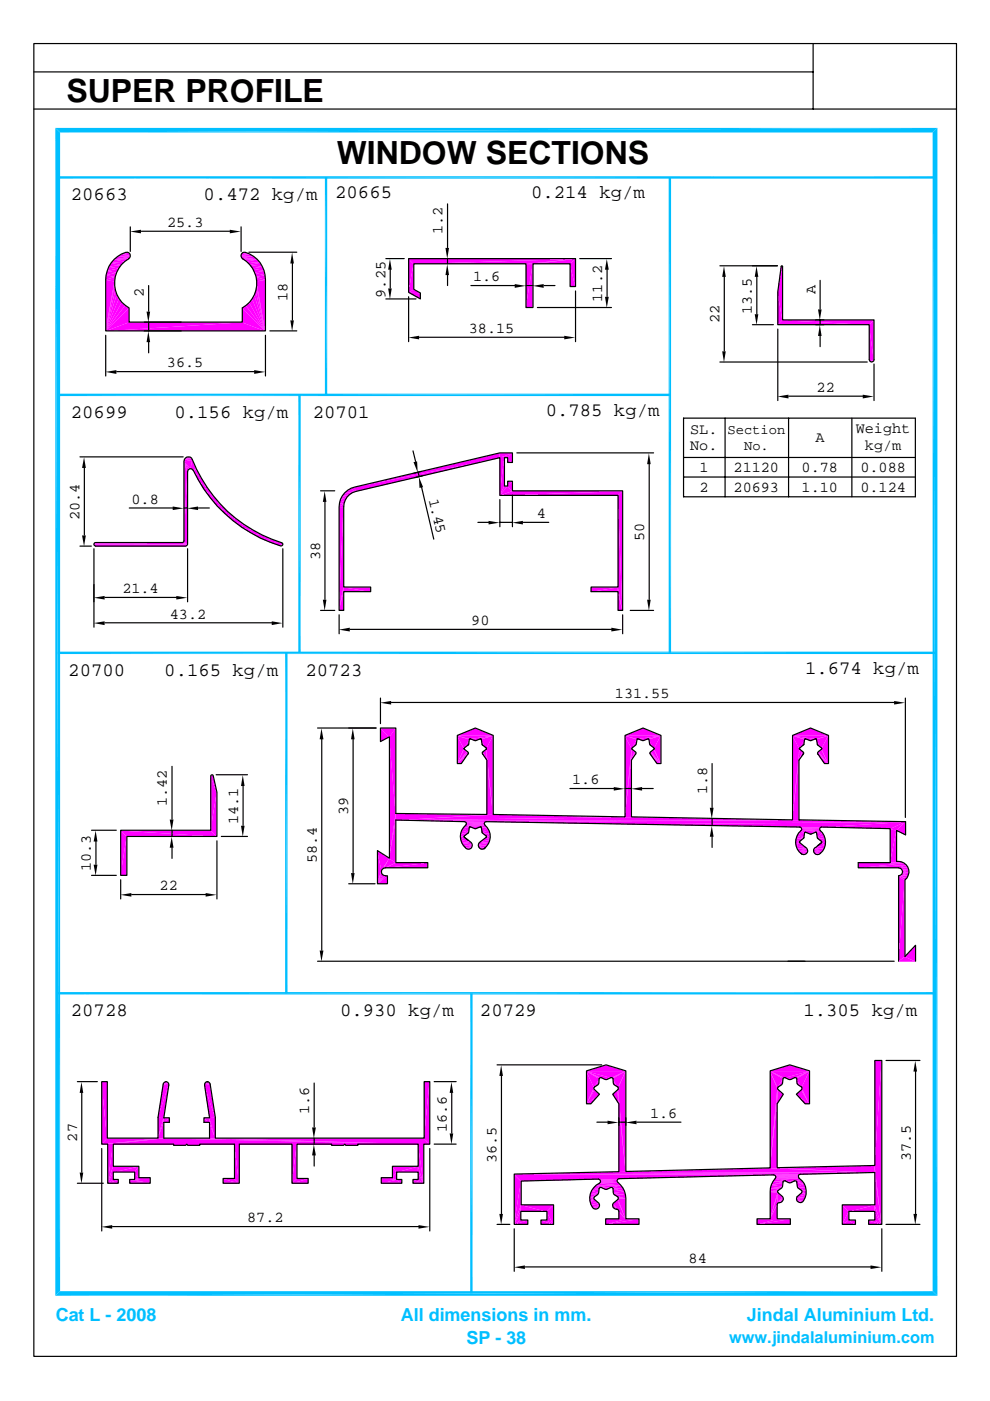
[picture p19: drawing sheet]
<svg xmlns="http://www.w3.org/2000/svg" width="210mm" height="297mm" viewBox="0 0 210 297" stroke-linecap="round" stroke-linejoin="round" font-family="sans-serif">
<defs><g id="words">
<g font-size="6.8">
<text x="14.1" y="21.5">SUPER PROFILE</text>
<text x="71.4" y="34.7">WINDOW SECTIONS</text>
</g>
<g font-size="4">
<text x="15" y="42.5">20663</text>
<text x="43.2" y="42.5">0.472 kg/m</text>
<text x="71.1" y="42.1">20665</text>
<text x="112.6" y="42.1">0.214 kg/m</text>
<text x="15" y="88.5">20699</text>
<text x="37" y="88.5">0.156 kg/m</text>
<text x="66.3" y="88.5">20701</text>
<text x="115.7" y="88.2">0.785 kg/m</text>
<text x="14.5" y="143.3">20700</text>
<text x="34.8" y="143.3">0.165 kg/m</text>
<text x="64.8" y="143.3">20723</text>
<text x="170.7" y="142.9">1.674 kg/m</text>
<text x="15" y="215.5">20728</text>
<text x="72.1" y="215.5">0.930 kg/m</text>
<text x="101.8" y="215.5">20729</text>
<text x="170.3" y="215.5">1.305 kg/m</text>
</g>
<g font-size="3.8" fill="#00bfff">
<text x="11.8" y="280.1">Cat L - 2008</text>
<text x="85" y="280.1">All dimensions in mm.</text>
<text x="158.4" y="280.1">Jindal Aluminium Ltd.</text>
<text x="98.9" y="285.1">SP - 38</text>
</g>
<text font-size="3.5" fill="#00bfff" x="154.6" y="284.7">www.jindalaluminium.com</text>
<g font-size="3.2">
<text x="35.4" y="48.1">25.3</text>
<text x="93.9" y="49.7" transform="rotate(-90 93.9 49.7)">1.2</text>
<text x="100.3" y="59.6">1.6</text>
<text x="30.5" y="63.1" transform="rotate(-90 30.5 63.1)">2</text>
<text x="61" y="63.8" transform="rotate(-90 61 63.8)">18</text>
<text x="81.7" y="63.1" transform="rotate(-90 81.7 63.1)">9.25</text>
<text x="127.7" y="64" transform="rotate(-90 127.7 64)">11.2</text>
<text x="172.9" y="62.3" transform="rotate(-90 172.9 62.3)">A</text>
<text x="99.4" y="70.6">38.15</text>
<text x="152.6" y="68.5" transform="rotate(-90 152.6 68.5)">22</text>
<text x="159.4" y="66.6" transform="rotate(-90 159.4 66.6)">13.5</text>
<text x="35.4" y="77.9">36.5</text>
<text x="173.1" y="83.2">22</text>
<text x="146.3" y="92.1">SL.</text>
<text x="146.3" y="95.4">No.</text>
<text x="172.9" y="93.8">A</text>
<text x="181.4" y="91.9">Weight</text>
<text x="183.4" y="95.4">kg/m</text>
<text x="148.3" y="100.1">1</text>
<text x="155.5" y="100.1">21120</text>
<text x="170" y="100.1">0.78</text>
<text x="182.4" y="100.1">0.088</text>
<text x="27.9" y="106.8">0.8</text>
<text x="90.9" y="105.9" transform="rotate(77 90.9 105.9)">1.45</text>
<text x="148.3" y="104.3">2</text>
<text x="155.5" y="104.3">20693</text>
<text x="170" y="104.3">1.10</text>
<text x="182.4" y="104.3">0.124</text>
<text x="16.8" y="110.2" transform="rotate(-90 16.8 110.2)">20.4</text>
<text x="113.8" y="109.9">4</text>
<text x="67.9" y="118.7" transform="rotate(-90 67.9 118.7)">38</text>
<text x="136.6" y="114.7" transform="rotate(-90 136.6 114.7)">50</text>
<text x="26" y="125.8">21.4</text>
<text x="36" y="131.1">43.2</text>
<text x="99.9" y="132.5">90</text>
<text x="130.4" y="148">131.55</text>
<text x="121.3" y="166.3">1.6</text>
<text x="35.4" y="170.9" transform="rotate(-90 35.4 170.9)">1.42</text>
<text x="73.8" y="172.9" transform="rotate(-90 73.8 172.9)">39</text>
<text x="149.9" y="168.4" transform="rotate(-90 149.9 168.4)">1.8</text>
<text x="50.5" y="174.8" transform="rotate(-90 50.5 174.8)">14.1</text>
<text x="19.3" y="184.8" transform="rotate(-90 19.3 184.8)">10.3</text>
<text x="67.2" y="183" transform="rotate(-90 67.2 183)">58.4</text>
<text x="33.8" y="188.8">22</text>
<text x="65.6" y="236.2" transform="rotate(-90 65.6 236.2)">1.6</text>
<text x="94.7" y="240" transform="rotate(-90 94.7 240)">16.6</text>
<text x="137.8" y="237">1.6</text>
<text x="16.3" y="242" transform="rotate(-90 16.3 242)">27</text>
<text x="105.3" y="246.6" transform="rotate(-90 105.3 246.6)">36.5</text>
<text x="193.1" y="246.2" transform="rotate(-90 193.1 246.2)">37.5</text>
<text x="52.4" y="259.2">87.2</text>
<text x="146" y="267.7">84</text>
</g>
<g font-size="2.9">
<text x="154.3" y="92.1">Section</text>
<text x="157.8" y="95.4">No.</text>
</g>
</g></defs>
<g fill="#f0f">
<path d="M22.4 70.2l28.9-1.8 4.9 1.8z"/>
<path d="M22.4 70.2l4.9-1.8h24z"/>
<path d="M22.4 70.2l4.9-4.9v3.1z"/>
<path d="M51.3 65.3l4.9 4.9-4.9-1.8z"/>
<path d="M26.5 64.8l.8 .5-4.9 4.9z"/>
<path d="M51.3 65.3l.8-.5 4.1 5.4z"/>
<path d="M25.8 64.2l.7 .6-4.1 5.4z"/>
<path d="M52.1 64.8l.7-.6 3.4 6z"/>
<path d="M25.2 63.4l.6 .8-3.4 6z"/>
<path d="M53.4 63.4l2.8 6.8-3.4-6z"/>
<path d="M24.7 62.5l.5 .9-2.8 6.8z"/>
<path d="M53.9 62.5l2.3 7.7-2.8-6.8z"/>
<path d="M24.4 61.6l.3 .9-2.3 7.7z"/>
<path d="M54.2 61.6l2 8.6-2.3-7.7z"/>
<path d="M24.3 60.6l.1 1-2 8.6z"/>
<path d="M54.4 60.6l1.8 9.6-2-8.6z"/>
<path d="M24.3 59.7v.9l-1.9 9.6z"/>
<path d="M54.4 59.7l1.8 10.5-1.8-9.6z"/>
<path d="M54.4 59.7l1.8-.4v10.9z"/>
<path d="M22.4 59.3l1.9 .4-1.9 10.5z"/>
<path d="M22.4 59.3l2-.6-.1 1z"/>
<path d="M54.2 58.7l2 .6-1.8 .4z"/>
<path d="M54.2 58.7l1.9-.3 .1 .9z"/>
<path d="M22.4 58.4l2 .3-2 .6z"/>
<path d="M22.4 58.4l2.3-.6-.3 .9z"/>
<path d="M53.9 57.8l2.2 .6-1.9 .3z"/>
<path d="M22.7 57.4l2 .4-2.3 .6z"/>
<path d="M53.9 57.8l2-.4 .2 1z"/>
<path d="M22.7 57.4l2.4-.5-.4 .9z"/>
<path d="M53.5 56.9l2.4 .5-2 .4z"/>
<path d="M53.5 56.9l2-.4 .4 .9z"/>
<path d="M23 56.5l2.1 .4-2.4 .5z"/>
<path d="M23 56.5l2.7-.3-.6 .7z"/>
<path d="M52.9 56.2l2.6 .3-2 .4z"/>
<path d="M23.5 55.7l2.2 .5-2.7 .3z"/>
<path d="M52.9 56.2l2.2-.5 .4 .8z"/>
<path d="M23.5 55.7l2.9-.2-.7 .7z"/>
<path d="M52.2 55.5l2.9 .2-2.2 .5z"/>
<path d="M24.2 55l2.2 .5-2.9 .2z"/>
<path d="M52.2 55.5l2.2-.5 .7 .7z"/>
<path d="M24.2 55l3-.1-.8 .6z"/>
<path d="M51.4 54.9l3 .1-2.2 .5z"/>
</g>
<path d="M24.2 54.9h3.2M51.2 54.9h3.2" fill="none" stroke="#f0f" stroke-width=".3"/>
<g fill="#f0f">
<path d="M24.2 55l3.4-.6-.2 .3z"/>
<path d="M51.1 54.4l3.3 .6-3.2-.3z"/>
<path d="M24.2 55l.7-.6h2.7z"/>
<path d="M51.1 54.4h2.6l.7 .6z"/>
</g>
<path d="M24.9 54.3h2.7M51.1 54.3h2.6" fill="none" stroke="#f0f" stroke-width=".3"/>
<g fill="#f0f">
<path d="M24.9 54.4l.8-.5 1.9 .2z"/>
<path d="M51.1 54.1l1.8-.2 .8 .5z"/>
<path d="M25.7 53.9l1.7-.1 .2 .3z"/>
<path d="M51.2 53.8l1.7 .1-1.8 .2z"/>
<path d="M25.7 53.9l1.5-.3 .2 .2z"/>
<path d="M51.2 53.8l.2-.2 1.5 .3z"/>
<path d="M25.7 53.9l.9-.3h.6z"/>
<path d="M51.4 53.6h.6l.9 .3z"/>
<path d="M26.6 53.6h.6z"/>
<path d="M51.4 53.6h.6z"/>
<path d="M184.5 76.7h.5z"/>
<path d="M184.5 76.7l.7-.1-.2 .1z"/>
<path d="M184.3 76.6h.9l-.7 .1z"/>
<path d="M184.3 76.6l1-.3-.1 .3z"/>
<path d="M184.2 76.3h1.1l-1 .3z"/>
<path d="M184.2 68.9l1.1 7.4h-1.1z"/>
<path d="M164.8 68.9l1.1-1 18.3 1z"/>
<path d="M165.9 67.9h19.4l-1.1 1z"/>
<path d="M184.2 68.9l1.1-1v8.4z"/>
<path d="M164.8 62l1.1 5.9-1.1 1z"/>
<path d="M165.9 56.5v11.4l-1.1-5.9z"/>
<path d="M165.6 56.5h.3l-1.1 5.5z"/>
<path d="M165.6 56.5h.3z"/>
<path d="M165.6 56.5h.2z"/>
</g>
<path d="M20 115.8h19.5" fill="none" stroke="#f0f" stroke-width=".21"/>
<path d="M59.4 115.8l.4-.1z" fill="#f0f"/>
<path d="M19.9 115.7h19.7" fill="none" stroke="#f0f" stroke-width=".21"/>
<path d="M59.4 115.8l.5-.2z" fill="#f0f"/>
<path d="M19.9 115.6h19.8" fill="none" stroke="#f0f" stroke-width=".21"/>
<path d="M59.4 115.8l.5-.4v.2z" fill="#f0f"/>
<path d="M19.9 115.4h19.8" fill="none" stroke="#f0f" stroke-width=".21"/>
<path d="M59.8 115.2l.1 .2-.5 .4z" fill="#f0f"/>
<path d="M19.9 115.3h19.8" fill="none" stroke="#f0f" stroke-width=".34"/>
<path d="M59.6 115.1l.2 .1-.4 .6z" fill="#f0f"/>
<path d="M20 115.3h19.7" fill="none" stroke="#f0f" stroke-width=".38"/>
<g fill="#f0f">
<path d="M57.3 115l2.3 .1-.2 .7z"/>
<path d="M38.6 115.1l.2-.1 .9 .5z"/>
<path d="M38.8 115l.1-.1 .8 .6z"/>
<path d="M38.9 114.7l.8 .8-.8-.6z"/>
<path d="M57.5 114.4l2.1 .7-2.3-.1z"/>
<path d="M55.2 114.2l2.3 .2-.2 .6z"/>
<path d="M55.5 113.5l2 .9-2.3-.2z"/>
<path d="M53.2 113.1l2.3 .4-.3 .7z"/>
<path d="M53.6 112.4l1.9 1.1-2.3-.4z"/>
<path d="M51.2 111.9l2.4 .5-.4 .7z"/>
<path d="M51.6 111.2l2 1.2-2.4-.5z"/>
<path d="M49.4 110.5l2.2 .7-.4 .7z"/>
<path d="M49.9 109.9l1.7 1.3-2.2-.7z"/>
<path d="M47.7 109l2.2 .9-.5 .6z"/>
<path d="M47.7 109l.5-.5 1.7 1.4z"/>
<path d="M46 107.4l2.2 1.1-.5 .5z"/>
<path d="M46 107.4l.6-.5 1.6 1.6z"/>
<path d="M44.5 105.6l2.1 1.3-.6 .5z"/>
<path d="M44.5 105.6l.7-.4 1.4 1.7z"/>
<path d="M43.2 103.8l2 1.4-.7 .4z"/>
<path d="M43.2 103.8l.7-.4 1.3 1.8z"/>
<path d="M42 101.8l1.9 1.6-.7 .4z"/>
<path d="M42 101.8l.7-.3 1.2 1.9z"/>
<path d="M39.7 100.1v15.4l-.8-.8z"/>
<path d="M40.9 99.8l1.8 1.7-.7 .3z"/>
<path d="M40.9 99.8l.7-.2 1.1 1.9z"/>
<path d="M40.7 99.6h.9l-.7 .2z"/>
<path d="M40.4 99.4l1.2 .2z"/>
<path d="M38.9 97.9l1.5 1.5-.4 .1z"/>
<path d="M38.9 97.9l1.1 1.6-.2 .3z"/>
<path d="M38.9 97.9l.9 1.9-.1 .3z"/>
<path d="M38.9 97.9l.8 2.2-.8 14.6z"/>
<path d="M38.9 97.9l1.8-.4-.3 1.9z"/>
<path d="M40.7 97.5l.9 2.1-1.2-.2z"/>
<path d="M39 97.5h1.7l-1.8 .4z"/>
<path d="M39 97.5l1.6-.3 .1 .3z"/>
<path d="M39.2 97.2h1.4l-1.6 .3z"/>
<path d="M39.2 97.2l1.1-.2 .3 .2z"/>
<path d="M39.2 97.2l.3-.2h.8z"/>
<path d="M39.5 97h.8z"/>
<path d="M26.8 177.4v8.3h-1.3z"/>
<path d="M25.5 176.1l20.4 1.3h-19.1z"/>
<path d="M25.5 176.1l1.3 1.3-1.3 8.3z"/>
<path d="M25.5 176.1h19.1l1.3 1.3z"/>
<path d="M45.9 168v9.4l-1.3-1.3z"/>
<path d="M44.6 164.5l1.3 3.5-1.3 8.1z"/>
<path d="M44.6 164.5h.5l.8 3.5z"/>
<path d="M44.7 164.4l.4 .1h-.5z"/>
<path d="M44.7 164.4l.4 .1z"/>
<path d="M72.8 125.5v4h-1z"/>
<path d="M131 125.5l1 4h-1z"/>
<path d="M72.8 124.5l5.7 1h-5.7z"/>
<path d="M72.8 124.5v1l-1 4z"/>
<path d="M125.3 125.5l5.7-1v1z"/>
<path d="M131 124.5l1 5-1-4z"/>
<path d="M72.8 124.5h5.7v1z"/>
<path d="M125.3 124.5h5.7l-5.7 1z"/>
<path d="M72.8 107.5v17l-1 5z"/>
<path d="M71.8 107.5h1l-1 22z"/>
<path d="M71.8 107.5l1.1-.7-.1 .7z"/>
<path d="M71.9 106.7l1 .1-1.1 .7z"/>
<path d="M71.9 106.7l1.3-.6-.3 .7z"/>
<path d="M72.1 105.9l1.1 .2-1.3 .6z"/>
<path d="M72.1 105.9l1.4-.5-.3 .7z"/>
<path d="M72.5 105.2l1 .2-1.4 .5z"/>
<path d="M131 105.1l1 24.4-1-5z"/>
<path d="M72.5 105.2l1.5-.3-.5 .5z"/>
<path d="M73 104.5l1 .4-1.5 .3z"/>
<path d="M73 104.5h1.7l-.7 .4z"/>
</g>
<path d="M73 104.4h2.4" fill="none" stroke="#f0f" stroke-width=".3"/>
<g fill="#f0f">
<path d="M105.9 105.1l26.1-1-1 1z"/>
<path d="M131 105.1l1-1v25.4z"/>
<path d="M105.9 105.1l2.7-1h23.4z"/>
<path d="M73 104.5l.7-.5 1.7 .3z"/>
<path d="M73.7 104l.7-.4 1 .7z"/>
<path d="M74.4 103.6l.8-.3 .2 1z"/>
<path d="M107.6 103.1l1 1-2.7 1z"/>
<path d="M106.9 103.1h.7l-1.7 2z"/>
<path d="M108.6 102.1v2l-1-1z"/>
<path d="M107.6 102.1h1l-1 1z"/>
<path d="M106.9 97.1v6l-1 2z"/>
<path d="M107.6 97.1l1 1h-1z"/>
<path d="M75.2 103.3l30.7-6.2-30.5 7.2z"/>
<path d="M105.9 97.1h1.7z"/>
<path d="M105.9 97.1h1l-1 8z"/>
<path d="M75.2 103.3l30.7-7.2v1z"/>
<path d="M105.9 96.1h2.7l-2.7 1z"/>
<path d="M105.9 97.1l2.7-1-1 1z"/>
<path d="M108.6 96.1v2l-1-1z"/>
<path d="M22.8 250.9l2.2-.8v.8z"/>
<path d="M22.8 250.9l1.2-.8h1z"/>
<path d="M87.5 250.1l2.3 .8h-2.3z"/>
<path d="M80.8 250.9l3.2-.8 1.1 .8z"/>
<path d="M84 250.1h1.1v.8z"/>
<path d="M27.4 250.1l4.4 .8h-4.4z"/>
<path d="M27.4 250.1h1.1l3.3 .8z"/>
<path d="M87.5 250.1h1.1l1.2 .8z"/>
<path d="M61.8 250.9l3.5-1v1z"/>
<path d="M61.8 250.9l1.1-1h2.4z"/>
<path d="M47.2 249.9l3.5 1h-3.5z"/>
<path d="M47.2 249.9h2.5l1 1z"/>
<path d="M28.5 250.1l3.3-.3v1.1z"/>
</g>
<path d="M28.5 249.9h3.3" fill="none" stroke="#f0f" stroke-width=".38"/>
<path d="M80.8 249.8l3.2 .3-3.2 .8z" fill="#f0f"/>
<path d="M80.8 249.9h3.2" fill="none" stroke="#f0f" stroke-width=".38"/>
<g fill="#f0f">
<path d="M84 248.6v1.5l-.9-.3z"/>
<path d="M88.6 248.6l1.2 2.3-1.2-.8z"/>
<path d="M28.5 248.6l.9 1.2-.9 .3z"/>
<path d="M24 248.6v1.5l-1.2 .8z"/>
<path d="M24 248.6l5.4-1.3-.9 1.3z"/>
<path d="M29.4 247.3v2.5l-.9-1.2z"/>
<path d="M83.1 247.3l.9 1.3-.9 1.2z"/>
<path d="M24 247.3h5.4l-5.4 1.3z"/>
<path d="M24 247.3v1.3l-1.2 2.3z"/>
<path d="M83.1 247.3h5.5l-4.6 1.3z"/>
<path d="M84 248.6l4.6-1.3v1.3z"/>
<path d="M88.6 247.3l1.2 3.6-1.2-2.3z"/>
</g>
<path d="M36.7 242.8h5.6M73.3 242.8h2.5" fill="none" stroke="#f0f" stroke-width=".25"/>
<path d="M88.6 242.6l1.2 8.3-1.2-3.6z" fill="#f0f"/>
<path d="M70.2 242.8h5.6" fill="none" stroke="#f0f" stroke-width=".25"/>
<path d="M24 242.6v4.7l-1.2 3.6z" fill="#f0f"/>
<path d="M36.7 242.8h5.6" fill="none" stroke="#f0f" stroke-width=".25"/>
<path d="M24 242.6h18.3" fill="none" stroke="#f0f" stroke-width=".21"/>
<g fill="#f0f">
<path d="M49.7 242.6l1 8.3-1-1z"/>
<path d="M62.9 242.6v7.3l-1.1 1z"/>
</g>
<path d="M70.2 242.8h2.8" fill="none" stroke="#f0f" stroke-width=".25"/>
<path d="M42.3 242.6h8.4" fill="none" stroke="#f0f" stroke-width=".21"/>
<g fill="#f0f">
<path d="M49.7 242.6h1v8.3z"/>
<path d="M61.8 242.6h1.1l-1.1 8.3z"/>
</g>
<path d="M50.7 242.6h39.1" fill="none" stroke="#f0f" stroke-width=".21"/>
<path d="M88.6 242.6h1.2v8.3z" fill="#f0f"/>
<path d="M22.8 242.6h68.3" fill="none" stroke="#f0f" stroke-width=".21"/>
<g fill="#f0f">
<path d="M22.8 242.6h1.2l-1.2 8.3z"/>
<path d="M21.5 242.6l13.2-1.2-11.9 1.2z"/>
<path d="M22.8 242.6l11.9-1.2 56.4 1.2z"/>
<path d="M34.7 241.4h9.7l46.7 1.2z"/>
<path d="M21.5 242.6l11.9-1.2h1.3z"/>
<path d="M22.7 241.4h10.7l-11.9 1.2z"/>
<path d="M44.4 241.4l46.7 1.2z"/>
<path d="M45.6 241.4h44.3l1.2 1.2z"/>
<path d="M34.7 238v3.4h-1.3z"/>
<path d="M44.4 238l1.2 3.4h-1.2z"/>
<path d="M34.7 238l1.2-.9v.9z"/>
<path d="M34.7 237.1h1.2l-1.2 .9z"/>
<path d="M34.7 237.1v.9l-1.3 3.4z"/>
<path d="M43.2 237.1l1.2 .9h-1.2z"/>
<path d="M43.2 237.1h1.2v.9z"/>
<path d="M44.4 237.1l1.2 4.3-1.2-3.4z"/>
<path d="M44.4 237.1l1.2-.1v4.4z"/>
<path d="M33.4 237l1.3 .1-1.3 4.3z"/>
<path d="M35.7 230.1l-1 7-1.3-.1z"/>
<path d="M43.3 230.1l2.3 6.9-1.2 .1z"/>
<path d="M43.3 230.1l1.2-.2 1.1 7.1z"/>
<path d="M34.5 229.9l1.2 .2-2.3 6.9z"/>
<path d="M43.3 229.8l1.2 .1-1.2 .2z"/>
<path d="M34.5 229.9l1.2-.1v.3z"/>
<path d="M34.7 229.6l1 .2-1.2 .1z"/>
<path d="M43.3 229.8l1.1-.2 .1 .3z"/>
<path d="M34.7 229.6l.8-.1 .2 .3z"/>
<path d="M43.6 229.5l.8 .1-1.1 .2z"/>
<path d="M43.6 229.5h.6l.2 .1z"/>
<path d="M34.7 229.6l.2-.1h.6z"/>
<path d="M43.6 229.5h.6z"/>
<path d="M34.9 229.5h.6z"/>
<path d="M91.1 229.4v13.2l-1.2-1.2z"/>
<path d="M21.5 229.4l1.2 12-1.2 1.2z"/>
<path d="M21.5 229.4h1.2v12z"/>
<path d="M89.9 229.4h1.2l-1.2 12z"/>
<path d="M178.5 259.7l1.4-1 1.4 1z"/>
<path d="M179.9 258.7h1.4v1z"/>
<path d="M109 259.7l2.8-1v1z"/>
<path d="M109 259.7l1.4-1h1.4z"/>
<path d="M114.6 258.7l2.7 1h-2.7z"/>
<path d="M114.6 258.7h1.3l1.4 1z"/>
<path d="M184.1 258.7l2.8 1h-2.8z"/>
<path d="M184.1 258.7h1.3l1.5 1z"/>
<path d="M128.4 259.7l7-1.2v1.2z"/>
<path d="M128.4 259.7l4.2-1.2h2.8z"/>
<path d="M160.4 259.7l7.1-1.2v1.2z"/>
<path d="M160.4 259.7l4.3-1.2h2.8z"/>
<path d="M160.4 258.5h4.3l-4.3 1.2z"/>
<path d="M128.4 258.5h4.2l-4.2 1.2z"/>
</g>
<path d="M128.4 258.5h4.2M160.4 258.5h4.3" fill="none" stroke="#f0f" stroke-width=".21"/>
<g fill="#f0f">
<path d="M131.1 256.9l1.5 1.6h-1.5z"/>
<path d="M110.4 256.9v1.8l-1.4 1z"/>
<path d="M185.4 256.9l1.5 2.8-1.5-1z"/>
<path d="M179.9 256.9v1.8l-1.4 1z"/>
<path d="M115.9 256.9l1.4 2.8-1.4-1z"/>
<path d="M131.1 256.7l1.5 1.8z"/>
<path d="M125.8 256.3l.6 .1z"/>
<path d="M125.8 256.3h.9l-.3 .1z"/>
<path d="M130.1 256.2l.6 .2z"/>
<path d="M130.1 256.2l.8 .3z"/>
<path d="M125.6 256.1l1.1 .2h-.9z"/>
<path d="M125.6 256.1h1.3l-.2 .2z"/>
<path d="M129.9 256l1 .5z"/>
<path d="M125.6 256.1l1.4-.3-.1 .3z"/>
<path d="M129.8 255.7l1.1 .8-1-.5z"/>
<path d="M164.7 255.5v3h-1.5z"/>
<path d="M117.3 255.5v4.2l-1.4-2.8z"/>
<path d="M110.4 255.5h6.9l-1.4 1.4z"/>
<path d="M110.4 255.5l5.5 1.4h-5.5z"/>
<path d="M110.4 255.5v1.4l-1.4 2.8z"/>
<path d="M178.5 255.5l1.4 1.4-1.4 2.8z"/>
<path d="M178.5 255.5h6.9l-5.5 1.4z"/>
<path d="M179.9 256.9l5.5-1.4v1.4z"/>
<path d="M185.4 255.5l1.5 4.2-1.5-2.8z"/>
<path d="M125.6 256.1l1.4-.6v.3z"/>
<path d="M129.8 255.4l1.1 1.1-1.1-.8z"/>
<path d="M129.8 255.4l1.3 1.3z"/>
<path d="M125.2 255.4l1.8 .1-1.4 .6z"/>
<path d="M164.8 255.3l-1.6 3.2z"/>
<path d="M130 255.2l1.1 1.5-1.3-1.3z"/>
<path d="M130 255.2l2.6 3.3z"/>
<path d="M125.2 255.4l1.7-.2 .1 .3z"/>
<path d="M169.4 255l.7-.1z"/>
<path d="M169.2 254.9h.9l-.7 .1z"/>
<path d="M165.2 255l.5-.2z"/>
<path d="M165 255.1l.7-.3z"/>
<path d="M169.2 254.9l1.1-.2-.2 .2z"/>
<path d="M125 254.7l1.9 .5-1.7 .2z"/>
<path d="M168.9 254.7h1.4l-1.1 .2z"/>
<path d="M165 255.1l.9-.5-.2 .2z"/>
<path d="M130 255.2l.9-.8 1.7 4.1z"/>
<path d="M125 254.7l1-.3 .9 .8z"/>
<path d="M168.8 254.4l1.5 .3h-1.4z"/>
<path d="M165 255.1l1-.8-.1 .3z"/>
<path d="M131 254.2l1.6 4.3-1.7-4.1z"/>
<path d="M125 254.7l.9-.5 .1 .2z"/>
<path d="M131 254.2l1.6-.1v4.4z"/>
<path d="M131 254.1h1.6l-1.6 .1z"/>
<path d="M125 254.7l.9-.6v.1z"/>
<path d="M168.8 254.1l1.5 .6-1.5-.3z"/>
<path d="M166 254v.3l-1 .8z"/>
<path d="M166 254l-1.2 1.3z"/>
<path d="M168.8 254.1l1.8-.1-.3 .7z"/>
<path d="M125 253.9l.9 .2-.9 .6z"/>
<path d="M125 253.9h.9v.2z"/>
<path d="M131 253.9l1.6 .2h-1.6z"/>
<path d="M125 253.9l1.1-.1-.2 .1z"/>
<path d="M130.8 253.8l1.8 .3z"/>
<path d="M165.9 253.8l.1 .2-1.2 1.3z"/>
<path d="M169 253.8l1.6 .2-1.8 .1z"/>
<path d="M125 253.9l1.5-.5-.4 .4z"/>
<path d="M130.2 253.4l2.4 .7-1.8-.3z"/>
<path d="M130.2 253.4h2.3l.1 .7z"/>
<path d="M169 253.8l1.9-.5-.3 .7z"/>
<path d="M125 253.9l1.7-.7-.2 .2z"/>
</g>
<path d="M130 253.3h2.5" fill="none" stroke="#f0f" stroke-width=".21"/>
<g fill="#f0f">
<path d="M125.1 253.2h1.6l-1.7 .7z"/>
<path d="M165 253l.9 .8-1.1 1.5z"/>
<path d="M165 253l-.2 2.3-1.6 3.2z"/>
<path d="M169 253.8l.8-.8 1.1 .3z"/>
</g>
<path d="M130 253.2h2.5" fill="none" stroke="#f0f" stroke-width=".38"/>
<g fill="#f0f">
<path d="M125.1 253.2l1.8-.3-.2 .3z"/>
<path d="M164.8 252.9l.2 .1-1.8 5.5z"/>
<path d="M170 252.9l.9 .4-1.1-.3z"/>
<path d="M163.2 252.7l1.6 .2-1.6 5.6z"/>
<path d="M163.2 252.7h1.6v.2z"/>
<path d="M170 252.7l.9 .6-.9-.4z"/>
<path d="M130 253l2.3-.4 .2 .8z"/>
<path d="M163.2 252.7l1.7-.2-.1 .2z"/>
<path d="M169.9 252.5l1 .8z"/>
<path d="M169.9 252.5h1v.8z"/>
<path d="M125.4 252.5l1.5 .4-1.8 .3z"/>
<path d="M163.2 252.7l1.8-.3z"/>
<path d="M169.8 252.4l1.1 .1h-1z"/>
<path d="M129.9 252.2l2.4 .4-2.3 .4z"/>
<path d="M128.2 252.2h.5z"/>
<path d="M125.4 252.5l1.6-.3-.1 .7z"/>
<path d="M129.9 252l2.4 .6-2.4-.4z"/>
<path d="M169.2 252l1.7 .5-1.1-.1z"/>
<path d="M125.4 252.5l1.6-.5v.2z"/>
<path d="M163.2 252.7l2.5-.7-.7 .4z"/>
<path d="M163.3 252h2.4l-2.5 .7z"/>
<path d="M129.9 252l2.1-.1 .3 .7z"/>
<path d="M127.6 251.9l1.1 .3h-.5z"/>
<path d="M127.6 251.9h1.7l-.6 .3z"/>
</g>
<path d="M129.8 251.9h2.2" fill="none" stroke="#f0f" stroke-width=".21"/>
<g fill="#f0f">
<path d="M169.1 251.9l1.8 .6z"/>
<path d="M125.8 251.9l1.2 .1-1.6 .5z"/>
<path d="M125.8 251.9l1.4-.1-.2 .2z"/>
<path d="M125.8 251.9l1.6-.1z"/>
<path d="M127.4 251.8l1.9 .1z"/>
</g>
<path d="M127.4 251.8h2.1M129.5 251.9h2.5M163.3 251.9h2.5" fill="none" stroke="#f0f" stroke-width=".21"/>
<g fill="#f0f">
<path d="M169.1 251.9l1.6-.2 .2 .8z"/>
<path d="M169 251.7h1.7l-1.6 .2z"/>
</g>
<path d="M163.3 251.8h2.6" fill="none" stroke="#f0f" stroke-width=".38"/>
<g fill="#f0f">
<path d="M126.4 251.3l3.1 .5h-2.1z"/>
<path d="M126.4 251.3l1 .5-1.6 .1z"/>
<path d="M126.4 251.3h5.1l-2 .5z"/>
<path d="M129.5 251.8l2-.5 .5 .6z"/>
<path d="M163.5 251.2l2.4 .4-2.6 .4z"/>
<path d="M169 251.7l1.4-.7 .3 .7z"/>
</g>
<path d="M126.4 251.1h5.1" fill="none" stroke="#f0f" stroke-width=".38"/>
<g fill="#f0f">
<path d="M163.5 251.2l2.4-.4v.8z"/>
<path d="M167.2 250.8h.4z"/>
<path d="M168.9 250.8l1.5 .2-1.4 .7z"/>
<path d="M127 250.9l4-.1 .5 .5z"/>
</g>
<path d="M127 250.9h4" fill="none" stroke="#f0f" stroke-width=".21"/>
<path d="M163.5 251.2l2.4-.6v.2z" fill="#f0f"/>
<path d="M127.2 250.7h3.8" fill="none" stroke="#f0f" stroke-width=".21"/>
<path d="M168.8 250.6l1.6 .4-1.5-.2z" fill="#f0f"/>
<path d="M127.2 250.7h3.6" fill="none" stroke="#f0f" stroke-width=".21"/>
<g fill="#f0f">
<path d="M163.8 250.6h2.1l-2.4 .6z"/>
<path d="M167.2 250.8l1.1-.3-.7 .3z"/>
<path d="M166.5 250.5h1.8l-1.1 .3z"/>
</g>
<path d="M163.8 250.5h2.3" fill="none" stroke="#f0f" stroke-width=".21"/>
<g fill="#f0f">
<path d="M168.7 250.5l1.7 .5z"/>
<path d="M110.4 250.5v5l-1.4 4.2z"/>
<path d="M166.5 250.5l2-.1z"/>
</g>
<path d="M127.3 250.5h3.5M163.8 250.5h2.5M166.3 250.5h2.2M166.3 250.4h3.7" fill="none" stroke="#f0f" stroke-width=".21"/>
<g fill="#f0f">
<path d="M168.5 250.4h1.5z"/>
<path d="M168.7 250.5l1.3-.1 .4 .6z"/>
</g>
<path d="M127.2 250.4h3.6" fill="none" stroke="#f0f" stroke-width=".25"/>
<path d="M126.8 250.1h4.1M126.8 250.1h4.2M126.8 250h4.4M127 250.2h3.9M127.2 250.3h3.7" fill="none" stroke="#f0f" stroke-width=".21"/>
<g fill="#f0f">
<path d="M110.4 250.5l20.8-.5z"/>
<path d="M164.3 249.9l5.7 .5h-3.7z"/>
<path d="M164.3 249.9l2 .5-2.5 .2z"/>
<path d="M164.3 249.9h5.1l.6 .5z"/>
</g>
<path d="M164.3 249.8h5.1M164.4 249.5h4.8" fill="none" stroke="#f0f" stroke-width=".25"/>
<path d="M164.2 249.3h5M164.4 249.8h5M164.4 249.6h4.8" fill="none" stroke="#f0f" stroke-width=".21"/>
<path d="M110.4 250.5l53.6-1.3z" fill="#f0f"/>
<path d="M109 249.1h60.6M169.4 249.2h-5.4" fill="none" stroke="#f0f" stroke-width=".21"/>
<g fill="#f0f">
<path d="M109 249l55 .2-53.6 1.3z"/>
<path d="M109 249l1.4 1.5-1.4 9.2z"/>
</g>
<path d="M109 248.8h76.4" fill="none" stroke="#f0f" stroke-width=".38"/>
<g fill="#f0f">
<path d="M185.4 248.7l1.5 11-1.5-4.2z"/>
<path d="M109 249l22.1-.5 54.3 .2z"/>
</g>
<path d="M131.1 248.5h54.3" fill="none" stroke="#f0f" stroke-width=".21"/>
<g fill="#f0f">
<path d="M132.6 248.4l30.6-.7 22.2 1z"/>
<path d="M163.2 247.7l1.5-.1 20.7 1.1z"/>
<path d="M164.7 247.6l20.7-.4v1.5z"/>
<path d="M185.4 247.2l1.5 12.5-1.5-11z"/>
<path d="M164.7 234.1v13.5l-1.5 .1z"/>
<path d="M131.1 234.1l1.5 14.3-1.5 .1z"/>
<path d="M124.3 234.1l2.7-2-1.8 2z"/>
<path d="M168.8 232.1l2.8 2h-1z"/>
<path d="M126 231.1l1 1-2.7 2z"/>
<path d="M129.8 232.1l1.1-1 .2 3z"/>
<path d="M130.9 231.1l1.7 17.3z"/>
<path d="M168.8 232.1l1.1-1 1.7 3z"/>
<path d="M164.9 231.1l1.1 1-1.3 2z"/>
<path d="M164.9 231.1l-1.7 16.6z"/>
<path d="M125.9 231l.1 .1-1.7 3z"/>
<path d="M131 231l1.6 17.4-1.7-17.3z"/>
<path d="M170 231l1.6 3.1-1.7-3z"/>
<path d="M164.8 231l-1.6 16.7z"/>
<path d="M125.9 230.8l-1.6 3.3z"/>
<path d="M170 230.8l1.6 3.3-1.6-3.1z"/>
<path d="M131 230.8l1.6 17.6z"/>
<path d="M164.8 230.8l-1.6 16.9z"/>
<path d="M169.9 230.6l1.7 3.5z"/>
<path d="M125.9 230.6l-1.6 3.5z"/>
<path d="M165 230.5l.8-.6z"/>
<path d="M130 229.9l.8 .6z"/>
<path d="M169 229.9l.8 .6z"/>
<path d="M126.1 230.5l.7-.6z"/>
<path d="M165 230.5l.9-.8z"/>
<path d="M164.9 230.6l1-.9z"/>
<path d="M130 229.7l.8 .8z"/>
<path d="M130 229.7l1 .9z"/>
<path d="M168.9 229.7l.9 .8z"/>
<path d="M168.9 229.7l1 .9z"/>
<path d="M126.1 230.5l.8-.8z"/>
<path d="M126.1 230.5l.8-.8-1 .9z"/>
<path d="M129.9 228.9l1.1 1.7-1-.9z"/>
<path d="M165.9 228.9v.8l-1 .9z"/>
<path d="M127 228.9l-.1 .8-1 .9z"/>
<path d="M168.9 228.9l1 1.7-1-.9z"/>
<path d="M167.2 228.9h.4z"/>
<path d="M128.2 228.9h.5z"/>
<path d="M129.9 228.7l1.1 1.9z"/>
<path d="M165.9 228.7l-1 1.9z"/>
<path d="M127 228.7l-1.1 1.9z"/>
<path d="M168.9 228.7l1 1.9z"/>
<path d="M128.2 228.9l1.1-.3-.6 .3z"/>
<path d="M167.2 228.9l1.1-.3-.7 .3z"/>
<path d="M166.5 228.6h1.8l-1.1 .3z"/>
<path d="M127.6 228.6h1.7l-1.1 .3z"/>
<path d="M166.5 228.6l2-.1z"/>
<path d="M127.3 228.5l2 .1z"/>
</g>
<path d="M127.3 228.6h2.2M166.3 228.6h2.2" fill="none" stroke="#f0f" stroke-width=".21"/>
<g fill="#f0f">
<path d="M129.5 228.5l3.1-1.4-2.8 1.5z"/>
<path d="M129.8 228.6l2.8-1.5-2.7 1.6z"/>
<path d="M129.9 228.7l2.7-1.6-1.6 3.5z"/>
<path d="M132.6 227.1l-1.6 3.7v-.2z"/>
<path d="M132.6 227.1v21.3l-1.6-17.6z"/>
<path d="M166.3 228.5l5.3-1.4-3.1 1.4z"/>
<path d="M168.5 228.5l3.1-1.4-2.9 1.5z"/>
<path d="M168.7 228.6l2.9-1.5-2.7 1.6z"/>
<path d="M168.9 228.7l2.7-1.6-1.7 3.5z"/>
<path d="M171.6 227.1v7l-1.7-3.5z"/>
<path d="M163.2 227.1h8.4l-5.3 1.4z"/>
<path d="M163.2 227.1l3.1 1.4-.2 .1z"/>
<path d="M163.2 227.1l2.9 1.5-.2 .1z"/>
<path d="M163.2 227.1l2.7 1.6-1 1.9z"/>
<path d="M163.2 227.1l1.7 3.5-.1 .2z"/>
<path d="M163.2 227.1l1.6 3.7-1.6 16.9z"/>
<path d="M124.3 227.1h8.3l-3.1 1.4z"/>
<path d="M124.3 227.1l5.2 1.4h-2.2z"/>
<path d="M124.3 227.1l3 1.4-.1 .1z"/>
<path d="M124.3 227.1l2.9 1.5-.2 .1z"/>
<path d="M124.3 227.1l2.7 1.6-1.1 1.9z"/>
<path d="M124.3 227.1l1.6 3.5-1.6 3.5z"/>
<path d="M163.2 227.1l4.2-1.3 4.2 1.3z"/>
<path d="M124.3 227.1l4.1-1.3 4.2 1.3z"/>
<path d="M185.4 224.9h1.5l-1.5 22.3z"/>
<path d="M186.9 224.9v34.8l-1.5-12.5z"/>
<path d="M86.6 62l2.5 .2v1.2z"/>
<path d="M86.6 62l1.1-.6 1.4 .8z"/>
<path d="M112.9 56v9.3h-1.4z"/>
<path d="M120.8 56l1.2 4.8h-1.2z"/>
<path d="M87.7 56v5.4l-1.1 .6z"/>
<path d="M111.5 56h1.4l-1.4 9.3z"/>
<path d="M86.6 54.9l1.1 1.1-1.1 6z"/>
<path d="M86.6 54.9h35.4l-34.3 1.1z"/>
<path d="M87.7 56l34.3-1.1-10.5 1.1z"/>
<path d="M111.5 56l10.5-1.1-9.1 1.1z"/>
<path d="M112.9 56l9.1-1.1-1.2 1.1z"/>
<path d="M120.8 56l1.2-1.1v5.9z"/>
<path d="M190.5 203.9l1.3-1.1 2.3 1.1z"/>
<path d="M194.1 200.5v3.4l-2.3-1.1z"/>
<path d="M191.8 186.6v16.2l-1.3 1.1z"/>
<path d="M80 187.4l2.1-1.7v1.7z"/>
<path d="M81.7 185.7h.4l-2.1 1.7z"/>
<path d="M190.5 185.7l1.7 .5-.4 .4z"/>
<path d="M190.5 185.7l1.3 .9-1.3 17.3z"/>
<path d="M190.5 185.7h.3l1.4 .5z"/>
<path d="M81.3 185.7h.4l-1.7 1.7z"/>
<path d="M190.8 185.7h1.7l-.3 .5z"/>
<path d="M190.8 185.7l.3-.2 1.4 .2z"/>
<path d="M81.1 185.5l.2 .2-1.3 1.7z"/>
<path d="M191.2 185.2l1.3 .5-1.4-.2z"/>
<path d="M80.9 185.2l.2 .3-1.1 1.9z"/>
<path d="M191.2 185.2l1.5-.1-.2 .6z"/>
<path d="M80.8 184.9l.1 .3-.9 2.2z"/>
<path d="M191.3 184.9l1.4 .2-1.5 .1z"/>
<path d="M80.9 184.6l-.9 2.8z"/>
<path d="M191.2 184.6l1.5 .5-1.4-.2z"/>
<path d="M191.2 184.6l1.4-.1 .1 .6z"/>
<path d="M191.1 184.3l1.5 .2-1.4 .1z"/>
<path d="M190.8 184.1l1.8 .4-1.5-.2z"/>
</g>
<path d="M190.5 184.3h2.1" fill="none" stroke="#f0f" stroke-width=".42"/>
<g fill="#f0f">
<path d="M190.5 184.1l1.9-.2 .2 .6z"/>
<path d="M190.5 184.1l1.6-.7 .3 .5z"/>
<path d="M181.9 184.1l10.2-.7-1.6 .7z"/>
<path d="M181.9 184.1l9.7-1.1 .5 .4z"/>
<path d="M181.9 183h9.7l-9.7 1.1z"/>
</g>
<path d="M181.9 183h9.7" fill="none" stroke="#f0f" stroke-width=".21"/>
<g fill="#f0f">
<path d="M81.7 184.1l8.9-1.1v1.1z"/>
<path d="M81.7 184.1l2.2-1.1h6.7z"/>
<path d="M81.3 184.1l2.6-1.1z"/>
</g>
<path d="M188.7 182.9h2.9M188.7 182.8h2.4" fill="none" stroke="#f0f" stroke-width=".25"/>
<g fill="#f0f">
<path d="M188.7 183l1.8-.3z"/>
<path d="M82.5 182l1.4 1-2.6 1.1z"/>
<path d="M82.5 182l-1.2 2.1-.2 .2z"/>
<path d="M82.5 182l-1.6 2.6z"/>
<path d="M173 181.2h.7z"/>
<path d="M170 181.2h.6z"/>
<path d="M170 181.2l.9-.2-.3 .2z"/>
<path d="M172.7 181l1 .2h-.7z"/>
<path d="M172.7 181h1.2l-.2 .2z"/>
<path d="M169.7 181h1.2l-.9 .2z"/>
<path d="M169.7 181l1.4-.2-.2 .2z"/>
<path d="M172.5 180.8l1.4 .2h-1.2z"/>
<path d="M169.7 181l1.5-.5-.1 .3z"/>
<path d="M172.4 180.5l1.5 .5-1.4-.2z"/>
<path d="M172.4 180.5h2l-.5 .5z"/>
<path d="M169.2 180.5h2l-1.5 .5z"/>
<path d="M80 180.4l2.5 1.6-1.6 2.6z"/>
<path d="M80 180.4l.9 4.2-.9 2.8z"/>
<path d="M169.2 180.5l1.9-.3 .1 .3z"/>
<path d="M172.5 180.2l1.9 .3h-2z"/>
<path d="M98.9 180l.6 .1z"/>
<path d="M101.9 180.1l.6-.1z"/>
<path d="M101.6 179.9l.9 .1-.6 .1z"/>
<path d="M98.9 180l.9-.1-.3 .2z"/>
<path d="M172.5 180.2l2.2-.3-.3 .6z"/>
<path d="M168.9 179.9l2.2 .3-1.9 .3z"/>
</g>
<path d="M168.9 180h2.2M172.5 180h2.2" fill="none" stroke="#f0f" stroke-width=".3"/>
<g fill="#f0f">
<path d="M98.6 179.8l1.2 .1-.9 .1z"/>
<path d="M101.6 179.9l1.2-.1-.3 .2z"/>
</g>
<path d="M168.9 179.8h2M172.6 179.8h2.1" fill="none" stroke="#f0f" stroke-width=".21"/>
<g fill="#f0f">
<path d="M101.4 179.6l1.4 .2-1.2 .1z"/>
<path d="M98.6 179.8l1.4-.2-.2 .3z"/>
<path d="M101.3 179.3l1.5 .5-1.4-.2z"/>
<path d="M98.6 179.8l1.5-.5-.1 .3z"/>
<path d="M98.2 179.3h1.9l-1.5 .5z"/>
<path d="M101.3 179.3h2l-.5 .5z"/>
<path d="M172.9 179.7l2-.5-.2 .7z"/>
<path d="M168.7 179.2l2 .5-1.8 .2z"/>
<path d="M101.4 179l1.9 .3h-2z"/>
<path d="M98.2 179.3l1.8-.3 .1 .3z"/>
<path d="M97.8 178.7l2.2 .3-1.8 .3z"/>
<path d="M101.4 179l2.2-.3-.3 .6z"/>
<path d="M172.9 179.7l1.2-1 .8 .5z"/>
<path d="M168.7 179.2l.8-.5 1.2 1z"/>
</g>
<path d="M97.8 178.9h2.2M101.4 178.9h2.2" fill="none" stroke="#f0f" stroke-width=".3"/>
<g fill="#f0f">
<path d="M174.2 178.7l.7 .5z"/>
<path d="M168.7 179.2l.8-.5z"/>
<path d="M174.2 178.6l.7 .6z"/>
<path d="M168.7 179.2l.7-.6z"/>
<path d="M174.2 178.6l.8-.1-.1 .7z"/>
<path d="M168.6 178.5l.8 .1-.7 .6z"/>
<path d="M174.2 178.5h.8z"/>
<path d="M168.6 178.5h.9z"/>
</g>
<path d="M97.8 178.6h2.1M101.6 178.6h2" fill="none" stroke="#f0f" stroke-width=".21"/>
<g fill="#f0f">
<path d="M174.1 178.5h.9z"/>
<path d="M168.6 178.5h.9z"/>
<path d="M97.6 178.1l2 .4-1.8 .2z"/>
<path d="M101.8 178.5l2-.4-.2 .6z"/>
<path d="M174.1 178.5l.8-.6 .1 .6z"/>
<path d="M168.7 177.9l.8 .6h-.9z"/>
<path d="M173.3 177.8l1.6 .1-.8 .6z"/>
<path d="M168.7 177.9l1.6-.1-.8 .7z"/>
<path d="M173.2 177.7l1.7 .2-1.6-.1z"/>
<path d="M168.7 177.9l1.7-.2-.1 .1z"/>
<path d="M101.8 178.5l1.2-.9 .8 .5z"/>
<path d="M97.6 178.1l.8-.5 1.2 .9z"/>
<path d="M103.1 177.5l.7 .6z"/>
<path d="M97.6 178.1l.7-.6z"/>
<path d="M103.1 177.4l.7 .7z"/>
<path d="M97.6 178.1l.7-.7z"/>
<path d="M97.5 177.4h.8l-.7 .7z"/>
<path d="M103.1 177.4h.8l-.1 .7z"/>
<path d="M103.1 177.4h.8z"/>
<path d="M97.5 177.4h.8z"/>
<path d="M103 177.3l.9 .1z"/>
<path d="M97.5 177.4l.9-.1z"/>
<path d="M173.2 177.7l1.5-.5 .2 .7z"/>
<path d="M169 177.2l1.4 .5-1.7 .2z"/>
<path d="M97.6 176.7l.8 .6-.9 .1z"/>
<path d="M103 177.3l.8-.6 .1 .7z"/>
<path d="M102.2 176.7h1.6l-.8 .6z"/>
<path d="M97.6 176.7h1.6l-.8 .6z"/>
<path d="M173.2 177.7l1.1-1.1 .4 .6z"/>
<path d="M169.3 176.6l1.1 1.1-1.4-.5z"/>
<path d="M173.1 176.6h1.2l-1.1 1.1z"/>
<path d="M169.3 176.6h1.2l-.1 1.1z"/>
<path d="M173.1 176.6h1.2z"/>
<path d="M169.3 176.6h1.3z"/>
<path d="M173 176.6h1.3z"/>
<path d="M170.7 176.5l1.2 .4z"/>
</g>
<path d="M170.7 176.7h2.1" fill="none" stroke="#f0f" stroke-width=".38"/>
<g fill="#f0f">
<path d="M102.2 176.5l1.6 .2h-1.6z"/>
<path d="M97.6 176.7l1.7-.2-.1 .2z"/>
</g>
<path d="M170.7 176.5h2.2" fill="none" stroke="#f0f" stroke-width=".21"/>
<g fill="#f0f">
<path d="M172.9 176.5l1.4 .1z"/>
<path d="M169.3 176.6l1.4-.1z"/>
</g>
<path d="M170.7 176.5h2.2" fill="none" stroke="#f0f" stroke-width=".21"/>
<path d="M169.3 176.6l.5-.4 .9 .3z" fill="#f0f"/>
<path d="M169.8 176.3h4.1" fill="none" stroke="#f0f" stroke-width=".34"/>
<g fill="#f0f">
<path d="M172.9 176.5l1-.3 .4 .4z"/>
<path d="M190 176.1v6.6l-1.3 .3z"/>
<path d="M97.8 176.1l1.5 .4-1.7 .2z"/>
<path d="M102.2 176.5l1.4-.4 .2 .6z"/>
</g>
<path d="M169.8 176.1h4.1M169.9 175.9h3.8" fill="none" stroke="#f0f" stroke-width=".21"/>
<path d="M188.7 175.8l1.3 .3-1.3 6.9z" fill="#f0f"/>
<path d="M169.9 175.8h3.8" fill="none" stroke="#f0f" stroke-width=".25"/>
<path d="M169.8 175.7h3.9M169.8 175.6h4.1" fill="none" stroke="#f0f" stroke-width=".21"/>
<g fill="#f0f">
<path d="M102.2 176.5l1.1-1 .3 .6z"/>
<path d="M98.2 175.5l1.1 1-1.5-.4z"/>
<path d="M102 175.5h1.3l-1.1 1z"/>
<path d="M98.2 175.5h1.2l-.1 1z"/>
</g>
<path d="M169.7 175.5h4.2" fill="none" stroke="#f0f" stroke-width=".21"/>
<g fill="#f0f">
<path d="M101.9 175.4l1.4 .1z"/>
<path d="M98.2 175.5l1.3-.1z"/>
</g>
<path d="M169.5 175.4h4.6" fill="none" stroke="#f0f" stroke-width=".21"/>
<g fill="#f0f">
<path d="M101.9 175.4l1.4 .1z"/>
<path d="M98.2 175.5l1.3-.1z"/>
<path d="M99.7 175.4l1.1 .4z"/>
</g>
<path d="M99.7 175.6h2.1" fill="none" stroke="#f0f" stroke-width=".38"/>
<path d="M98.2 175.5l1.4-.1z" fill="#f0f"/>
<path d="M99.6 175.4h2.3" fill="none" stroke="#f0f" stroke-width=".21"/>
<g fill="#f0f">
<path d="M101.9 175.4l1.4 .1z"/>
<path d="M101.9 175.4l.8-.4 .6 .5z"/>
</g>
<path d="M98.7 175.2h4" fill="none" stroke="#f0f" stroke-width=".38"/>
<path d="M98.7 175l.9 .4-1.4 .1z" fill="#f0f"/>
<path d="M98.7 174.9h4" fill="none" stroke="#f0f" stroke-width=".21"/>
<path d="M132.5 174.8l41.6 .6z" fill="#f0f"/>
<path d="M98.6 174.4h4.2M98.8 174.5h3.9M98.8 174.8h3.9" fill="none" stroke="#f0f" stroke-width=".21"/>
<g fill="#f0f">
<path d="M132.5 174.8l59.4-.5-17.8 1.1z"/>
<path d="M174.1 175.4l17.8-1.1-3.2 1.5z"/>
<path d="M188.7 175.8l3.2-1.5-1.9 1.8z"/>
<path d="M190 176.1l1.9-1.8v2.8z"/>
</g>
<path d="M98.4 174.3h4.6" fill="none" stroke="#f0f" stroke-width=".21"/>
<g fill="#f0f">
<path d="M103 174.3h88.9l-59.4 .5z"/>
<path d="M83.9 173.9v9.1l-1.4-1z"/>
</g>
<path d="M83.9 174.1h19.1" fill="none" stroke="#f0f" stroke-width=".34"/>
<path d="M83.9 174.1h108" fill="none" stroke="#f0f" stroke-width=".38"/>
<path d="M83.9 173.9h85.6" fill="none" stroke="#f0f" stroke-width=".21"/>
<g fill="#f0f">
<path d="M83.9 173.9l49.9-.6 34.2 .6z"/>
<path d="M83.9 173.9l49.9-.6z"/>
<path d="M83.9 173.9l20.6-1.2 28 .6z"/>
<path d="M83.9 173.9l20.6-1.2z"/>
<path d="M83.9 172.5l19.3 .2-19.3 1.2z"/>
<path d="M83.9 172.5v1.4l-1.4 8.1z"/>
<path d="M169.3 161.2v12.7h-1.3z"/>
<path d="M133.8 161.2v12.1h-1.3z"/>
<path d="M103.2 161.2l1.3 11.5h-1.3z"/>
<path d="M137.9 160l2.2 2h-.9z"/>
<path d="M96.9 162l2.2-2-1.4 2z"/>
<path d="M137.9 160l2.2 2z"/>
<path d="M96.9 162l2.2-2z"/>
<path d="M173.4 160l2.2 2h-.8z"/>
<path d="M137.8 160l2.3 2z"/>
<path d="M173.3 159.8l2.3 2.2z"/>
<path d="M102.2 159.8l.1 .2z"/>
<path d="M102.2 159.8l.2 .2z"/>
<path d="M102.2 159.8l1 1.4z"/>
<path d="M96.9 162l2.4-2.2z"/>
<path d="M137.7 159.8l2.4 2.2z"/>
<path d="M134.8 159.8l-.1 .2z"/>
<path d="M134.8 159.8l-.2 .2z"/>
<path d="M134.8 159.8l-1 1.4z"/>
<path d="M170.3 159.8l-.1 .2z"/>
<path d="M170.3 159.8l-1 1.4z"/>
<path d="M173.3 159.6l2.3 2.4-2.3-2.2z"/>
<path d="M102.2 159.6l1 1.6-1-1.4z"/>
<path d="M137.8 159.6l2.3 2.4-2.4-2.2z"/>
<path d="M99.2 159.6l.1 .2-2.4 2.2z"/>
<path d="M134.8 159.6v.2l-1 1.4z"/>
<path d="M170.3 159.6v.2l-1 1.4z"/>
<path d="M102.2 159.6l.2-.1 .8 1.7z"/>
<path d="M173.3 159.6l.1-.1 2.2 2.5z"/>
<path d="M137.8 159.6l.1-.1 2.2 2.5z"/>
<path d="M134.6 159.5l.2 .1-1 1.6z"/>
<path d="M99.1 159.5l.1 .1-2.3 2.4z"/>
<path d="M170.2 159.5l.1 .1-1 1.6z"/>
<path d="M138 159.4l2.1 2.6z"/>
<path d="M173.5 159.4l2.1 2.6z"/>
<path d="M102.4 159.4l.8 1.8z"/>
<path d="M170.1 159.4l-.8 1.8z"/>
<path d="M134.6 159.4l-.8 1.8z"/>
<path d="M99 159.4l-2.1 2.6z"/>
<path d="M134.5 159.4l-.7 1.8z"/>
<path d="M138 159.4l.6-.5 1.5 3.1z"/>
<path d="M173.5 159.4l.6-.5 1.5 3.1z"/>
<path d="M102.4 159.4l.6-.5 .2 2.3z"/>
<path d="M103 158.9l1.5 13.8-1.3-11.5z"/>
<path d="M133.9 158.9l.6 .5-.7 1.8z"/>
<path d="M133.9 158.9l-.1 2.3-1.3 12.1z"/>
<path d="M169.5 158.9l.6 .5-.8 1.8z"/>
<path d="M169.5 158.9l-1.5 15z"/>
<path d="M98.4 158.9l.6 .5-2.1 2.6z"/>
<path d="M174.2 158.9l1.4 3.1z"/>
<path d="M103 158.9l1.5 13.8z"/>
<path d="M133.9 158.9l-1.4 14.4z"/>
<path d="M98.3 158.9l-1.4 3.1z"/>
<path d="M138.6 158.9l1.5 3.1z"/>
<path d="M174.2 158.8l1.4 3.2z"/>
<path d="M103.1 158.8l1.4 13.9z"/>
<path d="M98.3 158.8l-1.4 3.2z"/>
<path d="M169.4 158.8l-1.4 15.1z"/>
<path d="M133.9 158.8l-1.4 14.5z"/>
<path d="M138.6 158.8l1.5 3.2z"/>
<path d="M174.2 158.7l1.4 3.3z"/>
<path d="M103.1 158.7l1.4 14z"/>
<path d="M133.9 158.7l-1.4 14.6z"/>
<path d="M98.3 158.7l-1.4 3.3z"/>
<path d="M138.6 158.7l1.5 3.3z"/>
<path d="M137.7 157.9l.9 .8z"/>
<path d="M102.2 157.9l.8 .8z"/>
<path d="M98.4 158.7l.9-.8z"/>
<path d="M173.2 157.9l.9 .8z"/>
<path d="M133.9 158.7l.9-.8z"/>
<path d="M169.5 158.7l.9-.8z"/>
<path d="M173.1 156.8l1 1.9-.9-.8z"/>
<path d="M173.1 156.8l1.1 1.9z"/>
<path d="M137.5 156.8l1.1 1.9-.9-.8z"/>
<path d="M137.5 156.8l1.1 1.9z"/>
<path d="M102 156.8l1 1.9-.8-.8z"/>
<path d="M102 156.8l1.1 1.9z"/>
<path d="M99.4 156.8l-.1 1.1-.9 .8z"/>
<path d="M99.4 156.8l-1.1 1.9z"/>
<path d="M135 156.8l-.2 1.1-.9 .8z"/>
<path d="M135 156.8l-1.1 1.9z"/>
<path d="M170.5 156.8l-.1 1.1-.9 .8z"/>
<path d="M170.5 156.8l-1 1.9z"/>
<path d="M101.9 156.8l1.2 1.9z"/>
</g>
<path d="M99.6 156.7h.1" fill="none" stroke="#f0f" stroke-width=".25"/>
<g fill="#f0f">
<path d="M135.2 156.7l1.2 .4z"/>
<path d="M170.7 156.7l1.2 .4z"/>
<path d="M99.7 156.7l1.1 .4z"/>
</g>
<path d="M99.7 156.9h2.1M135.2 156.9h2.1M170.7 156.9h2.1" fill="none" stroke="#f0f" stroke-width=".38"/>
<path d="M99.7 156.7h2.2M135.1 156.7h2.3M170.7 156.7h2.2" fill="none" stroke="#f0f" stroke-width=".21"/>
<path d="M99.6 156.7h2.3" fill="none" stroke="#f0f" stroke-width=".21"/>
<g fill="#f0f">
<path d="M82.5 156.3l1.4 16.2-1.4 9.5z"/>
<path d="M135.1 156.7l5-.7-2.7 .7z"/>
<path d="M137.4 156.7l2.7-.7z"/>
<path d="M137.5 156.7l2.6-.7z"/>
<path d="M137.5 156.8l2.6-.8-1.5 2.7z"/>
<path d="M140.1 156v6l-1.5-3.3z"/>
<path d="M99.6 156.7l4.9-.7-2.6 .7z"/>
<path d="M101.9 156.7l2.6-.7z"/>
<path d="M101.9 156.8l2.6-.8-1.4 2.7z"/>
<path d="M104.5 156v16.7l-1.4-14z"/>
<path d="M96.9 156h7.6l-4.9 .7z"/>
<path d="M96.9 156l2.7 .7z"/>
<path d="M96.9 156l2.6 .7z"/>
<path d="M96.9 156l2.6 .8-1.2 1.9z"/>
<path d="M96.9 156l1.4 2.7-1.4 3.3z"/>
<path d="M132.5 156h7.6l-5 .7z"/>
<path d="M132.5 156l2.6 .7z"/>
<path d="M132.5 156l2.5 .8-1.1 1.9z"/>
<path d="M132.5 156l1.4 2.7-1.4 14.6z"/>
<path d="M168 156l4.9 .7h-2.2z"/>
<path d="M168 156l2.7 .7z"/>
<path d="M168 156l2.6 .7z"/>
<path d="M168 156l2.6 .8-1.1 1.9z"/>
<path d="M168 156l1.5 2.7-1.5 15.2z"/>
<path d="M168 156h7.6l-2.7 .7z"/>
<path d="M172.9 156.7l2.7-.7z"/>
<path d="M173 156.7l2.6-.7z"/>
<path d="M173.1 156.8l2.5-.8-1.4 2.7z"/>
<path d="M175.6 156v6l-1.4-3.3z"/>
<path d="M168 156l3.8-1.6 3.8 1.6z"/>
<path d="M80.6 154.4l1.9 1.9-1.9 1z"/>
<path d="M80.6 154.4h3.3l-1.4 1.9z"/>
<path d="M83.9 154.4v18.1l-1.4-16.2z"/>
<path d="M96.9 156l3.8-1.6 3.8 1.6z"/>
<path d="M132.5 156l3.8-1.6 3.8 1.6z"/>
</g>
<g fill="#00bfff">
<path d="M99.7 210.6h.5v63.6z"/>
<path d="M99.7 210.6l.5 63.6h-.5z"/>
<path d="M141.8 37.6h.5v100.8z"/>
<path d="M141.8 37.6l.5 100.8h-.5z"/>
<path d="M197.7 28.1l1.1-1v247.6z"/>
<path d="M197.7 28.1l1.1 246.6-1.1-.9z"/>
<path d="M11.7 274.7l186-.9 1.1 .9z"/>
<path d="M11.7 274.7l1-.9h185z"/>
<path d="M11.7 27.1l1 246.7-1 .9z"/>
<path d="M11.7 27.1l1 1v245.7z"/>
<path d="M11.7 27.1h187.1l-186.1 1z"/>
<path d="M12.7 28.1l186.1-1-1.1 1z"/>
<path d="M12.2 37.4h186l-186 .5z"/>
<path d="M12.2 37.9l186-.5v.5z"/>
<path d="M12.2 83.5h129.8l-129.8 .5z"/>
<path d="M12.2 84l129.8-.5v.5z"/>
<path d="M12.2 138.2h186l-186 .5z"/>
<path d="M12.2 138.7l186-.5v.5z"/>
<path d="M12.2 210.3h186l-186 .5z"/>
<path d="M12.2 210.8l186-.5v.5z"/>
</g>
<g fill="none" stroke="#000" stroke-width=".25">
<path d="M24.2 55a4 4 0 0 1 3-1.4 .76 .76 0 0 1 .1 1.3 6 6 0 0 0 .1 10.4v3h24v-3a6.1 6.1 0 0 0-.2-10.6 .73 .73 0 0 1 0-.9 .73 .73 0 0 1 .8-.3 5.9 5.9 0 0 1 4.3 5.8v10.9h-33.9v-10.9a6.4 6.4 0 0 1 1.8-4.3zM27.6 48.1v5.2M30 49h18.8M51.1 48.1v5.2M52.8 53.5h10.1M62 55.8v12.1M81.8 54.8h3.9M82.7 57.1v4M86.6 54.8h35.4v6h-1.1v-4.9h-7.9v9.3h-1.5v-9.3h-23.8v5.4l1.4 .8v1.3l-2.5-1.4zM94.9 43.2v9.3M94.9 54.8v1.1M94.9 58.3v2.2"/>
<path d="M122.9 54.8h6.7M128.7 57.1v5.8M152.6 56.4h12.2M153.6 58.6v15.8M160.5 58.6v8M165.7 56.4l.2 .1v11.3h19.4v8.4a.51 .51 0 0 1-.5 .6 .51 .51 0 0 1-.5-.6v-7.4h-19.4v-6.9zM173.9 59.4v6.1M22.4 71.1v8.6M24.7 78.8h29.3M30.6 70.2h7.8M30.6 68.3h7.8M31.5 60.5v5.5"/>
<path d="M31.5 68.3v1.9M31.5 72.5v2.3M56.3 71.1v8.6M57.2 70.2h5.7M81.8 63.4h6.4M86.6 62.9v9.5M88.9 71.5h30.8M99.8 60.5h9.4M111.5 60.5h1.5M113.9 65.2h15.7M115.3 60.5h2.4M122 61.7v10.7"/>
<path d="M152.6 76.8h31.3M159.5 68.8h4.5M164.9 69.8v15.1M173 68.8h1.7M173 67.8h1.7M173.9 67.8v1M173.9 71.2v2.3M185.3 77.2v7.7M17 96.9h21.8M17.9 99.2v14.3M87.6 95.6l.5 2.2M89.3 100l-1.6 .3"/>
<path d="M109.6 96h29M137.6 98.3v28.8M167.2 84h15.8M17 115.8h2.4M19.9 116.3v16.7M20 115.2l.3-.2h18.5l.2-.4v-16.8a.92 .92 0 0 1 .8-.9 .92 .92 0 0 1 1 .6 29.9 29.9 0 0 0 19.1 17.7l.1 .1a.38 .38 0 0 1-.5 .4 30.3 30.3 0 0 1-18.5-16 .64 .64 0 0 0-.7-.3 .64 .64 0 0 0-.5 .6v15.4l-.2 .3-19.3 .1a.4 .4 0 0 1-.3-.6zM27.4 107.7h9.3M39 107.7h.8M39.8 116.3v11.3M42.1 107.7h2.3M60 116.3v16.7M68 104.1h3"/>
<path d="M68.9 106.3v20.8M73.1 104.5l1.3-1 .8-.2 30.8-7.3h2.6v2.1h-1v-1.1h-.6v6h.6v-1h1v2.1h23.4v25.3h-1v-4h-5.7v-.9h5.7v-19.5h-25v-8l-30.5 7.2a3.3 3.3 0 0 0-2.6 3.2v17.1h5.7v.9h-5.7v4h-1v-22a4.1 4.1 0 0 1 1.2-2.9zM88.6 100.1l.3 1M89.4 103.3l2.6 11M89.6 100.9l-1.7 .4M101.3 110.8h2.4M106 105.9v5.8M106 110.8h2.6M108.6 105v6.7M110.9 110.8h5.5M22.2 126.7h15.2M22.2 132h35.5"/>
<path d="M68 129.4h3M71.9 130.4v4M74.2 133.4h55.5M132 130.4v4M133.6 129.4h5M67.3 154.4h12.4M68.2 156.7v44.8M74.9 156.7v28.3M80.7 148v5.4M83 148.9h106.6M99.6 156.7l1.1 .3 1.3-.3 .3 1.3 .8 .8M99.6 156.7l-.3 1.3-.9 .7"/>
<path d="M103.1 158.8l-.7 .6a.34 .34 0 0 0 0 .6l.8 1.2v11.5l-19.3-.2v-18.1h-3.2v2.8l1.9-1v25.8l-2.6-1.7v7.1h2.1v-1.7a.89 .89 0 0 1-1.2-.6 .89 .89 0 0 1 .8-1.1h9v-1.1h-6.8v-9l14.5 .3a.4 .4 0 0 1 .5 .3 .4 .4 0 0 1-.2 .4 3.1 3.1 0 0 0 .6 5.2 .85 .85 0 0 0 .8-.7 .85 .85 0 0 0-.4-1l-1.3-.9M103.1 158.8h.1M134 158.8h.1M135.1 156.7h.1M137.5 156.7h.1M138.7 158.7v.1M169.5 158.7l.1 .1M170.7 156.7l1.1 .3 1.3-.3 .2 1.1 .9 1M170.7 156.7l-.2 1.1-1 .9 .9 .8v.2l-1 1.5v12.6l22.6 .4v2.8l-1.9-.9v6.5a2.23 2.23 0 0 1 2.4 1.3 2.23 2.23 0 0 1-.6 2.7v16.2l2.2-2.4v3.4M174.2 158.7l-.8 .8-.1 .2 1.5 2.2h.9v-6l-3.8-1.5-3.9 1.5v17.9l-34.1-.6v-12l.8-1.2a.38 .38 0 0 0 .2-.4 .38 .38 0 0 0-.3-.3l-.6-.6 .9-.9 .2-1.1a2.16 2.16 0 0 0 2.4 0l.3 1.3 .9 .7-.9 .8v.2l1.5 2.2h.8v-6l-3.8-1.5-3.8 1.5v17.3l-27.9-.5v-16.8l-3.8-1.5-3.8 1.5v6h.8l1.5-2.2v-.2l-.9-.7M192 148v25.3M19.4 176h5.3"/>
<path d="M20.3 178.4v4.9M25.6 176h19.1v-11.5l.3-.2 .2 .1 .8 3.6v9.3h-19.1v8.3h-1.3zM36.5 162.5v11.2M36.5 176v1.3M36.5 179.7v2.3M45.8 164.3h6.7M46 178.3v12.3M46.9 177.3h5.6M51.5 166.6v8.4M98.4 177.5l.9 .6M99.6 175.4l1.1 .3 1.3-.3M99.6 175.3l-.3 1.3-.9 .7v.2"/>
<path d="M102 175.3l.3 1.3 .8 .8-1.2 1a.85 .85 0 0 0-.3 1.3 .85 .85 0 0 0 1.3 .1M102.6 180a3.3 3.3 0 0 0 .1-5.2 .42 .42 0 0 1 .4-.6l66.5 1.2a.44 .44 0 0 1 .3 .2 .44 .44 0 0 1-.1 .5 3.1 3.1 0 0 0 .2 5M120.8 167.2h9.4M132.5 167.2h1.4M136.2 167.2h2.3M151 161.9v9.3M151 173.5v1.6M151 177.3v2.4M169.5 178.5l1.3 1.1a.83 .83 0 0 1 .3 1.3 .83 .83 0 0 1-1.3 0M170.7 176.5l1.1 .3 1.3-.3M170.7 176.5l-.2 1.1-1 1M173 176.5l.3 1.1 .9 1"/>
<path d="M174.2 178.7l-1.2 .9a.83 .83 0 0 0-.3 1.3 .83 .83 0 0 0 1.3 0 3.3 3.3 0 0 0-.2-5l.1-.5h.2l14.6 .3v7.2h-6.7v1.1h8.5a.85 .85 0 0 1 .9 .8 .85 .85 0 0 1-.9 .9v18.1M174.2 178.7l-.8 .6M174.2 178.5v.2M19.4 185.6h5.3M25.6 186.5v4.1M27.9 189.7h15.8M73.9 187.4h5.6M67.3 203.8h122.3M16.4 229.3h4.2M17.3 231.7v16.8M21.6 229.3h1.2v12h10.7v-4.4l1.1-7.1a.61 .61 0 0 1 .5-.4 .61 .61 0 0 1 .7 .3l-1.1 7.3h1.2v1h-1.2v3.3h9.7v-3.3h-1.2v-1h1.2l-1-7 .2-.5a.61 .61 0 0 1 1 .3l1.1 7.1v4.4h44.2v-12h1.2v13.3h-1.2v8.3h-2.3v-.8h1.1v-1.6h-4.6v1.6h1.1v.8h-4.4v-1.2h2.4v-2.4h5.5v-4.7h-12.8v.2h-2.6l-.2-.2-.3 .2h-2.5v-.2h-7.3v7.3h2.3v1h-3.4v-8.3h-11.2v8.3h-3.4v-1h2.4v-7.3h-7.3v.2h-2.6l-.2-.2-.3 .2h-2.5v-.2h-12.8v4.7h5.4v2.4h2.5v1.2h-4.4v-.8h1.1v-1.6h-4.6v1.6h1.1v.8h-2.3v-8.3h-1.2zM43.9 229.3h.2"/>
<path d="M66.6 229.6v9.4M92.1 229.3h4.6M95.8 231.7v8.5M105.4 225.8h22.2M106.3 228.1v29.2M126.6 237.9h2.3M131.2 237.9h1.5M131.2 237v1.6M132.7 237v1.6M135 237.9h9.4M187.9 224.8h7.2M194.1 227.1v30.2"/>
<path d="M16.4 250.9h5.5M21.6 243.5v17.5M66.6 241.3v1.3M66.6 244.9v2.3M91.1 243.5v17.5M92.1 242.6h4.6M105.4 259.6h2.7M187.9 259.6h7.2M23.9 260.1h64.9M109 260.5v9M111.4 268.6h73.2M187 260.5v9"/>
</g>
<g fill="#000">
<path d="M27.6 49.1l2.3-.4v.8zM48.7 48.7l2.4 .4-2.4 .4zM61.9 53.5l.4 2.4h-.7zM82.7 54.9l.4 2.3h-.8zM94.8 56l.4 2.3h-.8zM94.4 52.6h.8l-.4 2.3zM128.7 54.9l.4 2.3h-.8zM153.5 56.4l.4 2.3h-.8zM160.4 56.4l.4 2.3h-.8zM22.4 78.9l2.3-.4v.8zM31.5 70.2l.3 2.3h-.7zM31.1 66.1h.7l-.3 2.3z"/>
<path d="M53.9 78.5l2.3 .4-2.3 .4zM61.6 67.9h.7l-.4 2.3zM82.3 61.2h.8l-.4 2.2zM86.6 71.6l2.3-.4v.8zM109.1 60.2l2.4 .4-2.4 .4zM112.9 60.6l2.4-.4v.8zM119.6 71.2l2.4 .4-2.4 .4zM128.3 62.9h.8l-.4 2.4zM153.1 74.5h.8l-.4 2.3zM160 66.6h.8l-.4 2.3zM173.8 68.9l.4 2.3h-.8zM173.4 65.6h.8l-.4 2.3z"/>
<path d="M17.8 96.9l.4 2.3h-.8zM87.7 98l.7-.2 .2 2.4zM137.6 96.1l.4 2.3h-.8zM164.8 84.1l2.4-.4v.8zM182.9 83.7l2.4 .4-2.4 .4zM17.4 113.5h.8l-.4 2.4zM36.6 107.4l2.3 .4-2.3 .3zM39.7 107.8l2.3-.4v.7zM68.8 104.1l.4 2.3h-.7zM88.8 101.1l.9 2.2-.8 .1zM103.6 110.4l2.3 .4-2.3 .4zM108.6 110.8l2.3-.4v.8z"/>
<path d="M19.9 126.7l2.3-.3v.7zM19.9 132.1l2.3-.4v.8zM37.4 126.4l2.3 .3-2.3 .4zM57.6 131.7l2.3 .4-2.3 .4zM68.5 127.2h.7l-.4 2.3zM71.8 133.5l2.4-.4v.8zM129.6 133.1l2.4 .4-2.4 .4zM137.2 127.2h.8l-.4 2.3zM68.2 154.4l.4 2.3h-.8zM74.8 154.4l.4 2.3h-.8zM80.6 149l2.3-.4v.8zM189.6 148.6l2.3 .4-2.3 .4z"/>
<path d="M20.3 176.1l.4 2.3h-.8zM36.4 177.4l.4 2.3h-.8zM36 173.8h.8l-.4 2.3zM51.1 175.1h.8l-.4 2.3zM51.5 164.3l.4 2.4h-.8zM130.1 166.9l2.4 .3-2.4 .4zM133.8 167.2l2.3-.3v.7zM150.9 175.1l.4 2.3h-.8zM150.5 171.3h.8l-.4 2.3zM19.9 183.3h.8l-.4 2.4zM25.5 189.7l2.4-.4v.8zM43.6 189.3l2.3 .4-2.3 .4z"/>
<path d="M74.4 185.1h.8l-.4 2.3zM67.8 201.5h.8l-.4 2.4zM17.3 229.4l.4 2.3h-.8zM66.2 239h.8l-.5 2.4zM95.7 229.4l.4 2.3h-.8zM106.3 225.8l.3 2.3h-.7zM128.8 237.6l2.3 .4-2.3 .4zM132.6 238l2.4-.4v.8zM194.1 224.9l.3 2.3h-.7zM16.9 248.6h.8l-.4 2.3zM21.5 260.1l2.3-.4v.8zM66.5 242.6l.5 2.4h-.8z"/>
<path d="M88.7 259.7l2.4 .4-2.4 .4zM95.3 240.3h.8l-.4 2.3zM105.9 257.4h.7l-.3 2.3zM193.7 257.4h.7l-.3 2.3zM109 268.7l2.3-.4v.8zM184.6 268.3l2.3 .4-2.3 .4z"/>
</g>
<g fill="#00bfff">
<path d="M68.9 37.6h.5v46.1z"/>
<path d="M68.9 37.6l.5 46.1h-.5z"/>
<path d="M63.2 83.7h.6v54.7z"/>
<path d="M63.2 83.7l.6 54.7h-.6z"/>
</g>
<path d="M7.2 9.2h195.6v278.4h-195.6zM7.2 15.2h165.2M172.4 9.2v13.9M7.2 23.1h195.6" fill="none" stroke="#000" stroke-width=".25"/>
<g fill="#00bfff">
<path d="M60.5 138.4h.5v72.2z"/>
<path d="M60.5 138.4l.5 72.2h-.5z"/>
</g>
<path d="M144.9 88.7h49.2v16.6h-49.2zM144.9 97h49.2M153.7 88.7v16.6M167.2 88.7v16.6M180.6 88.7v16.6M144.9 101.1h49.2M124.4 227l4.1-1.2 4.2 1.2v21.4l30.6-.8v-20.6l4.1-1.2 4.2 1.2v7h-.9l-1.9-2 1.2-1.1-.1-.4-.8-.7-.3-1.2-.3-.1-1.1 .4-.9-.4-.4 .1-.3 1.2-.9 .8 .1 .4 1.1 1-1.3 2v13.6l20.7-.5v-22.3h1.5v34.8h-2.8v-.9h1.3v-1.9h-5.5v1.9h1.4v.9h-2.8v-4.2h6.9v-6.8l-15.8 .4a.46 .46 0 0 0-.4 .3 .46 .46 0 0 0 .1 .5 3.4 3.4 0 0 1 .7 5.1 .82 .82 0 0 1-1-.2 .82 .82 0 0 1-.1-1l.9-.8 .1-.3-.9-.8-.2-1.2-.2-.2-1.3 .4-.9-.4-.4 .1-.3 1.2-.9 .9 .1 .3 .9 .8a.87 .87 0 0 1 0 1 .87 .87 0 0 1-.9 .3l-.2 .4v3h2.8v1.2h-7.1v-1.2h2.8v-5.7a4.6 4.6 0 0 1 1.2-3.1l-.1-.2-.4-.3-32.7 .8a.44 .44 0 0 0-.4 .3 .44 .44 0 0 0 .1 .5 4.3 4.3 0 0 1 1.7 3.3v4.4h2.8v1.2h-7.1v-1.2h2.8v-1.6a.6 .6 0 0 0-.7-.5 .81 .81 0 0 1-.5-1.2l1-.8 .1-.4-1-.8-.2-1.3h-.4l-1 .4-1-.4-.5 .2a1.75 1.75 0 0 1-1.1 1.9l.1 .4 1 .8a.81 .81 0 0 1-.3 1.1 .81 .81 0 0 1-1.1-.2 3.6 3.6 0 0 1 1.7-5.3 .49 .49 0 0 0-.4-.7l-16.4 .4v5h6.9v4.2h-2.7v-.9h1.3v-1.9h-5.6v1.9h1.5v.9h-2.9v-10.7l22.2-.5v-14.4l-1.3-2 1.1-1 .1-.4-1-.8-.2-1.2-.4-.1-1 .4-1-.4-.4 .1-.2 1.2-1 .8 .1 .4 1.1 1-1.8 2h-.9z" fill="none" stroke="#000" stroke-width=".25"/>
<use href="#words"/>
</svg>
